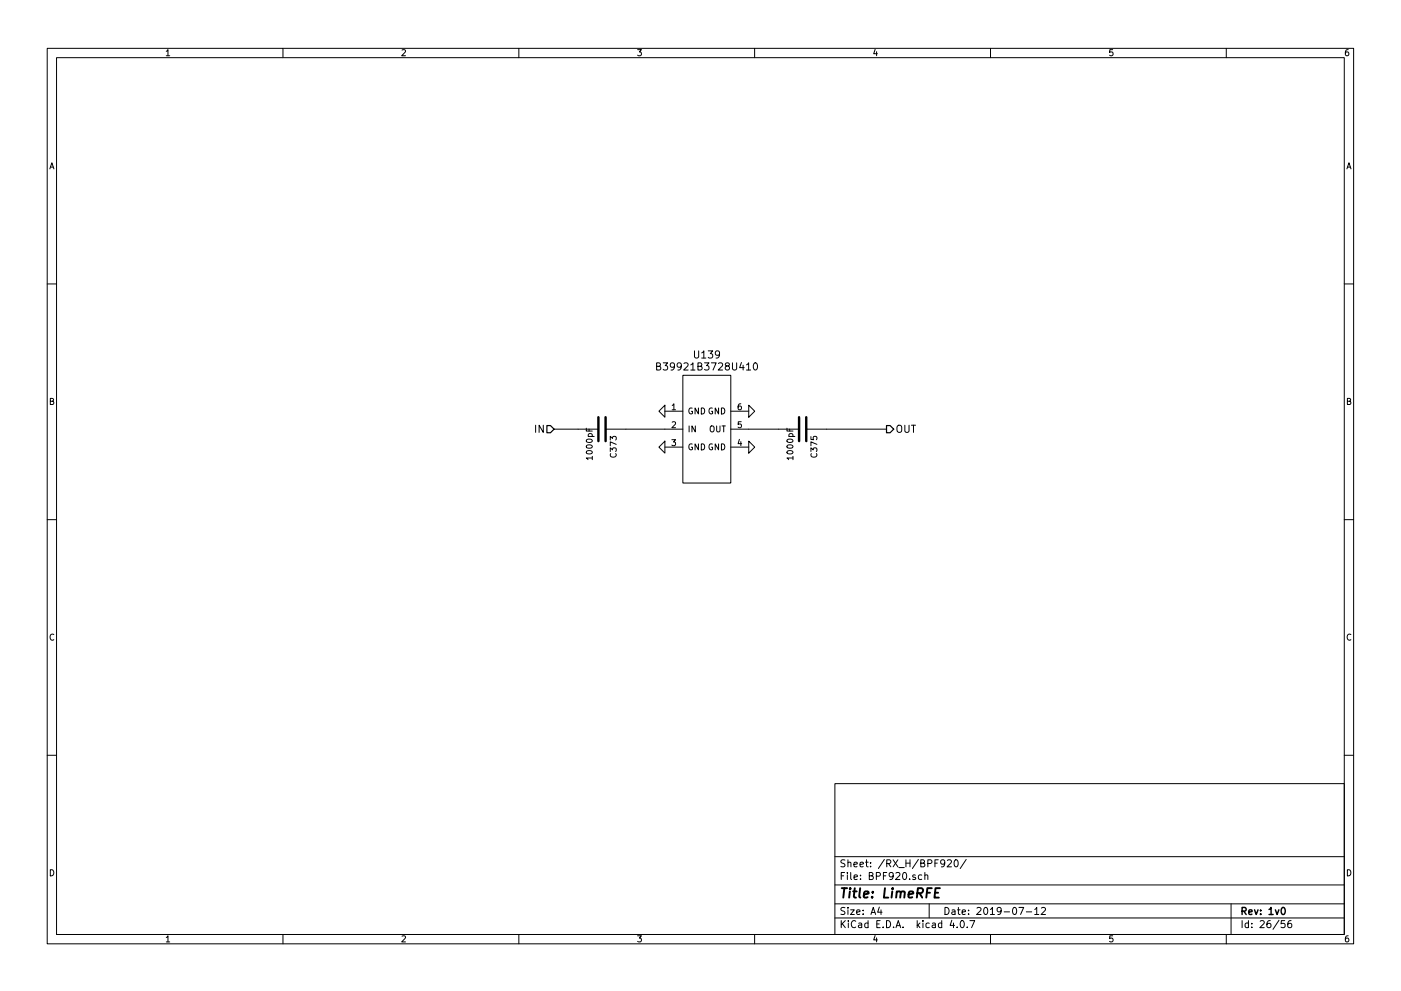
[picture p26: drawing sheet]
<svg xmlns="http://www.w3.org/2000/svg" width="297mm" height="210mm" viewBox="0 0 297 210" stroke-linecap="round" stroke-linejoin="round" font-family="sans-serif">
<g fill="none" stroke="#000" stroke-width=".21">
<path d="M10 10.3h277v189.9h-277zM12 12.2h273v186.1h-273zM35.3 10.9l.3-.4v1.3M35.3 11.8h.7M60 10.3v1.9M85.2 10.6l.5-.1 .3 .4-.8 .9h.8M110 10.3v1.9M135.2 10.5h.8l-.4 .5 .3 .1 .1 .2-.1 .4-.2 .1-.5-.1M160 10.3v1.9M185.5 10.5l-.3 .9h.8M185.9 11v.8M210 10.3v1.9"/>
<path d="M235.9 10.5h-.6v.6h.6l.1 .5-.3 .2-.4-.1M260 10.3v1.9M285.9 10.5l-.4 .1-.2 .2-.1 .8 .3 .2 .4-.1 .1-.4-.1-.2-.4-.1-.3 .3M10.6 35.8l.4-1.3 .4 1.3M10.7 35.5h.6M285.6 35.8l.4-1.3 .4 1.3M285.7 35.5h.6M10 60.2h2M139.2 77.7l.7-.1 .1-.2v-.3l-.8-.1v1.5h.6l.2-.1 .1-.4-.4-.3M140.6 77h1l-.6 .6 .6 .2-.1 .6-.3 .1-.6-.1M143 77.6l-.3 .3h-.3l-.3-.3 .1-.5 .5-.1a.96 .96 0 0 1-.1 1.5h-.3M144.4 77.6l-.3 .3h-.2l-.3-.3v-.5l.5-.1a.96 .96 0 0 1-.1 1.5h-.3"/>
<path d="M144.8 79.6h10.1v22.9h-10.1zM145 77.1l.6-.1 .3 .4-.9 1.1h.9M146.5 77.4l.4-.4v1.5M146.5 78.5h.8M147.2 74.4v1.3l.3 .3h.3l.3-.3v-1.3M148 77.7l.6-.1 .2-.2-.1-.3-.7-.1v1.5h.6l.2-.1 .1-.4-.4-.3M148.8 74.9l.4-.5v1.6M148.8 76h.9M149.4 77h.9l-.5 .6 .5 .2-.1 .6-.2 .1-.6-.1M150.2 74.4h.9l-.5 .6 .5 .3-.1 .5-.2 .2-.6-.2M150.8 77h1l-.6 1.5M152.3 77.1l.6-.1 .3 .4-.9 1.1h.9"/>
<path d="M152.6 75.1l-.4 .3h-.2l-.3-.3v-.5l.5-.2a.96 .96 0 0 1-.1 1.6h-.3M154.1 77.6l-.3-.3v-.2l.3-.1 .4 .1 .2 .2-.1 .2-.7 .2-.1 .2v.3l.3 .3h.3l.3-.3v-.3l-.3-.3M155.3 77v1.2l.3 .3h.3l.3-.3v-1.2M157.2 76.9l-.4 1.1h1M157.6 77.5v1M158.3 77.4l.4-.4v1.5M158.3 78.5h.9M159.9 77.1l.2-.1a.81 .81 0 0 1 .5 .7 .81 .81 0 0 1-.5 .8l-.2-.1-.2-.5zM285 60.2h2M10.7 85.1h.5l.1-.5-.6-.1v1.3h.5l.2-.4-.3-.3M113.6 90.2v1.5M115.2 90.2v1.5l-.9-1.5v1.5"/>
<path d="M117.5 91.1h9.4M124.3 90.9v.6h1.3M124.4 95.8a.76 .76 0 0 1 1.2 .2 .74 .74 0 0 1-1.3-.1zM124.4 94.6a.76 .76 0 0 1 1.2 .2 .74 .74 0 0 1-1.3-.1zM124.4 93.3a.76 .76 0 0 1 1.2 .3 .74 .74 0 0 1-1.3-.1zM124.7 92.6h1.3M124.8 92.6l-.1-.4 .3-.2 .5 .1v.5M124.9 91v.5M125.6 97.2h-1.3l.4 .3M125.6 96.8v.7M128.4 91.1h16.4M129.4 95.8v-.8l.5 .4 .1-.3h.5l.2 .1-.2 .6"/>
<path d="M129.4 93.4v-.8l.5 .4 .1-.4h.5l.2 .2-.2 .6M129.5 96.2a.56 .56 0 0 0 .5 .8 .56 .56 0 0 0 .5-.8M130.7 94.3l-1.3-.6v.9M139.7 87.2l1.3-1.2v2.5zM139.7 94.9l1.3-1.3v2.5zM141 87.2h3.8M141 94.9h3.8M142.4 93.3h.8l-.4 .5 .4 .1v.5l-.2 .2-.6-.2M142.5 86l.4-.3v1.2M142.5 89.6l.5-.1 .2 .3-.8 .9h.8M142.5 86.9h.7M146.1 90.4v1.2"/>
<path d="M146.8 86.6a.59 .59 0 0 0-.8 .6 .59 .59 0 0 0 .8 .6v-.5h-.2M146.8 94.2a.59 .59 0 0 0-.8 .6 .59 .59 0 0 0 .8 .6v-.5h-.2M147.4 90.4v1.2l-.7-1.2v1.2M148.1 86.6v1.2l-.7-1.2v1.2M148.1 94.2v1.2l-.7-1.2v1.2M148.7 86.6a.64 .64 0 0 1 .7 .6 .64 .64 0 0 1-.7 .6zM148.7 94.2a.64 .64 0 0 1 .7 .6 .64 .64 0 0 1-.7 .6zM150.6 90.5l.3-.1h.3l.2 .8a.42 .42 0 0 1-.2 .4 .42 .42 0 0 1-.5 0l-.1-.4zM151 94.2a.59 .59 0 0 0-.7 .6 .59 .59 0 0 0 .7 .6l.1-.5h-.2M151 86.6a.59 .59 0 0 0-.7 .6 .59 .59 0 0 0 .7 .6l.1-.5h-.2M151.9 90.4v1l.3 .2h.2l.3-.2v-1M152.3 94.2v1.2l-.7-1.2v1.2"/>
<path d="M152.3 86.6v1.2l-.7-1.2v1.2M153 94.2a.64 .64 0 0 1 .7 .6 .64 .64 0 0 1-.7 .6zM153 86.6a.64 .64 0 0 1 .7 .6 .64 .64 0 0 1-.7 .6zM153.1 90.4h.7M153.4 90.4v1.2M154.9 87.2h3.8M154.9 91.1h14.5M154.9 94.9h3.8M156.8 93.2l-.3 .9h.8M157.1 85.7h-.4l-.2 .3v.7l.2 .2 .4-.1v-.6h-.4l-.2 .2M157.1 93.7v.9M157.1 89.5h-.6v.6h.6v.5l-.1 .1-.5-.1"/>
<path d="M158.7 86l1.3 1.2-1.3 1.3zM158.7 93.6l1.3 1.3-1.3 1.2zM166.9 90.9v.6h1.2M166.9 95.8a.76 .76 0 0 1 1.2 .2 .74 .74 0 0 1-1.2-.1zM166.9 94.6a.76 .76 0 0 1 1.2 .2 .74 .74 0 0 1-1.2-.1zM166.9 93.3a.76 .76 0 0 1 1.2 .3 .74 .74 0 0 1-1.2-.1zM167.3 92.6h1.2M167.3 92.6v-.4l.2-.2 .5 .1v.5M167.4 91v.5M168.1 97.2h-1.2l.3 .3M168.1 96.8v.7M170.9 91.1h17.1"/>
<path d="M171.9 95.8v-.8l.5 .4 .1-.3h.6l.1 .1-.1 .6M171.9 92.6v.6l.6 .1v-.7h.6l.1 .2-.1 .5M172 96.2a.56 .56 0 0 0 .6 .8 .56 .56 0 0 0 .5-.8M173.2 94.3l-1.3-.6v.9M190.2 90.4a.5 .5 0 0 1 .6-.2 .5 .5 0 0 1 .4 .5l-.1 .8-.3 .2a.53 .53 0 0 1-.6-.5zM191.8 90.2v1.3l.4 .2h.2l.3-.2v-1.3M193.2 90.2h.9M193.7 90.2v1.5M285.7 85.1h.5l.1-.5-.6-.1v1.3h.5l.2-.4-.3-.3M10 110.3h2M285 110.3h2M11.4 134.6a.58 .58 0 0 0-.8 .6 .58 .58 0 0 0 .8 .5"/>
<path d="M286.4 134.6a.58 .58 0 0 0-.8 .6 .58 .58 0 0 0 .8 .5M10 160.2h2M177 166.3h108v32h-108zM285 160.2h2M10.7 184.5a.65 .65 0 0 1 .7 .7 .65 .65 0 0 1-.7 .6zM35.3 198.9l.3-.4v1.3M35.3 199.8h.7M60 198.3v1.9M85.2 198.6l.5-.1 .3 .4-.8 .9h.8M110 198.3v1.9M135.2 198.5h.8l-.4 .5 .3 .1 .1 .2-.1 .4-.2 .1-.5-.1M160 198.3v1.9"/>
<path d="M177 194.8h108M177 191.8h108M177 187.8h108M177 181.8h108M178.4 195.3v1.5M178.4 185.8h.5M178.6 196l.6 .8M179.1 185.1h-.7v1.5M179.1 192.6l-.5-.1-.3 .3 .1 .3 .7 .4v.4l-.2 .1-.6-.1M179.1 182.5l-.5-.1-.3 .3 .1 .3 .7 .4v.4l-.2 .1-.6-.1M179.2 195.3l-.8 .9M179.7 185.1v.2"/>
<path d="M179.7 185.6v1M179.8 192.5v.2M179.8 183.1l.2-.2 .4 .1v.9M179.8 182.4v1.5M179.8 193v1M179.9 195.3v.2M179.9 195.8v1M180.3 193h.8l-.8 1h.8M180.4 185.1v1.3l.2 .2M181.1 183.4l.7-.1-.1-.3-.4-.1-.2 .2v.7h.6M181.1 186.1l.7-.1-.1-.3-.4-.1-.2 .2 .1 .7h.5M181.4 195.5a.71 .71 0 0 0-1 .5 .71 .71 0 0 0 .8 .8l.2-.1"/>
<path d="M181.6 193.5l.7-.1v-.3l-.4-.1-.3 .2 .1 .7h.6M182.1 195.9h.6v.9M182.3 183.4l.8-.1-.1-.3-.4-.1-.3 .2 .1 .7h.6M182.4 186.5v.1M182.4 185.7v.1M182.7 196.2l-.7 .3 .2 .3 .5-.1M183 193.9v.1M183 193.1v.1M183.5 182.9h.6M183.7 182.4v1.3l.4 .2M184 195.9l-.4-.1-.3 .3 .1 .6 .2 .1 .4-.1M184 195.3v1.5"/>
<path d="M184.3 185.8l.7-.1v-.4l-.2-.2h-.5v1.5h.6l.2-.1 .1-.4-.4-.3M184.6 183.8v.1M184.6 183v.1M184.7 194l.4-1.5 .5 1.5M184.8 193.6h.7M185.5 198.5l-.3 .9h.8M185.8 185.9l.7-.1 .2-.2-.1-.3-.2-.2h-.6v1.5M185.9 199v.8M185.9 196h.5M186.4 192.5l-.3 1h.9M186.6 195.3h-.7v1.5h.7M186.8 193v1"/>
<path d="M187.2 196.7v.1M187.3 185.8h.5M187.5 182.3l-1.3 2M188 195.3a.76 .76 0 0 1 .8 .8 .76 .76 0 0 1-.8 .7zM188 185.1h-.7v1.5M188 183.2l.7-.1 .2-.2-.1-.3-.2-.2h-.6v1.5M188.4 183.2l.5 .7M189.4 182.4l1 1.5M189.4 185.7l-.3 .3h-.3l-.3-.3v-.3l.3-.3h.3l.3 .3a1.01 1.01 0 0 1-.4 1.2h-.3M189.5 196.7v.1M189.9 185.3l.6-.2 .3 .4-.9 1.1h.9M190 196.8l.4-1.5 .6 1.5"/>
<path d="M190.1 196.4h.7M190.4 182.4l-1 1.5M190.6 184.1h1.1M191.5 196.7v.1M191.5 185.3l.2-.2a.8 .8 0 0 1 .5 .8 .8 .8 0 0 1-.5 .7l-.3-.6zM192.1 182.4v1.5M192.1 183.1h.8M192.9 186.5v.1M192.9 182.4v1.5M194.1 185.7l-.4-.1-.2 .2 .1 .2 .5 .2v.3h-.6M194.5 195.3v1.5M194.6 196.3l.4 .5"/>
<path d="M194.7 182.3l-1.3 2M195 195.8l-.5 .6M195.2 183.1l.7-.1v-.4l-.2-.2h-.5v1.5h.6l.2-.1 .1-.4-.4-.3M195.4 185.7l-.4-.1-.3 .3 .1 .6 .2 .1 .4-.1M195.7 195.3v.2M195.7 195.8v1M196.1 185.7l.2-.1 .4 .1v.9M196.1 185.1v1.5M196.7 183.2l.7-.1 .2-.2-.1-.3-.2-.2h-.6v1.5M197 191.8v3M197 195.9l-.4-.1-.3 .3 .1 .6 .2 .1 .4-.1M197.7 195.9h.6v.9"/>
<path d="M198.2 183.1h.5M198.3 196.2l-.7 .3 .2 .3 .5-.1M198.9 182.4h-.7v1.5M199.7 195.9l-.5-.1-.2 .3v.6l.2 .1 .5-.1M199.7 195.3v1.5M200.3 183.1l-.3 .3h-.3l-.3-.3v-.4l.3-.3h.3l.3 .3a1.01 1.01 0 0 1-.4 1.2h-.3M200.4 192.5a.76 .76 0 0 1 .8 .8 .76 .76 0 0 1-.8 .7zM200.9 182.6l.5-.2 .3 .4-.9 1.1h.9M201.8 195.2l-.4 1.1h1M201.9 193.1h.5l.1 .9M202.2 195.8v1M202.4 182.6l.2-.2a.8 .8 0 0 1 .6 .8 .8 .8 0 0 1-.6 .7l-.3-.5z"/>
<path d="M202.5 193.4l-.7 .3 .2 .3 .5-.1M202.9 196.7v.1M203 193h.6M203.2 192.5v1.3l.4 .2M203.8 195.4l.1-.1a.8 .8 0 0 1 .6 .8 .8 .8 0 0 1-.6 .7 .97 .97 0 0 1-.1-1.4zM204 193.5l.7-.1-.1-.3-.4-.1-.2 .2 .1 .7h.5M204.9 182.3l-1.3 2M205.1 196.7v.1M205.4 193.9v.1M205.4 193.1v.1M205.6 195.3h1.1l-.7 1.5M207.1 192.7l.6-.2 .3 .5-.9 1h.9"/>
<path d="M208.7 192.7l.2-.2a.8 .8 0 0 1 .5 .8 .8 .8 0 0 1-.5 .7l-.3-.5zM210 193l.4-.5v1.5M210 194h.8M210 198.3v1.9M212.3 193.2l-.3 .3h-.3l-.3-.3v-.4l.3-.3h.3l.3 .3a1.01 1.01 0 0 1-.5 1.2h-.2M212.9 193.5h1.1M214.8 192.7l.2-.2a.8 .8 0 0 1 .6 .8 .8 .8 0 0 1-.6 .7l-.3-.5zM216 192.5h1l-.6 1.5M217.6 193.5h1.1M219.4 193l.4-.5v1.5M219.4 194h.8M220.8 192.7l.6-.2 .3 .5-1 1h1"/>
<path d="M235.9 198.5h-.6v.7l.6-.1 .1 .5-.3 .2-.4-.1M260 198.3v1.9M261 191.8v6.5M263.3 195.3v1.5M264.7 195.9l-.4-.1-.3 .3 .1 .6 .2 .1 .4-.1M264.7 195.3v1.5M265.4 196.7v.1M265.4 195.9v.1M267.2 195.5l.6-.2 .2 .5-.9 1h.9M269.3 195.3l-.4 .1a1.11 1.11 0 0 0-.1 1.3l.4 .1 .2-.1 .1-.5-.3-.3-.4 .1-.2 .2M271.2 195.2l-1.3 2M272.4 195.3h-.7l-.1 .7h.7l.2 .2-.1 .5-.2 .1-.6-.1"/>
<path d="M273.7 195.3l-.4 .1a1.11 1.11 0 0 0-.1 1.3l.4 .1 .2-.1 .1-.5-.3-.3-.4 .1-.2 .2M285.7 184.5a.65 .65 0 0 1 .7 .7 .65 .65 0 0 1-.7 .6zM285.9 198.5l-.4 .1-.2 .3-.1 .7 .3 .2 .4-.1 .1-.4-.1-.2-.4-.1-.3 .3"/>
</g>
<path d="M263.3 193.3l.8-.1 .1-.2-.1-.3-.2-.2h-.6v1.5M263.7 193.3l.5 .7M264.8 193.5l.7-.1-.1-.3-.4-.1-.2 .2v.7h.6M266 193l.3 1 .4-1M267.3 193.9v.1M267.3 193.1v.1M269.1 193l.4-.5v1.5M269.1 194h.8M270.4 193l.4 1 .3-1M271.8 192.7l.2-.2a.8 .8 0 0 1 .5 .8 .8 .8 0 0 1-.5 .7l-.4-.5z" fill="none" stroke="#000" stroke-width=".3"/>
<g fill="none" stroke="#000" stroke-width=".41">
<path d="M178.5 188.4h1.1M179 188.4l-.2 2M180.2 189.1l-.2 1.3M180.3 188.4l-.1 .2 .2-.1-.1-.1-.1 .2M180.9 189.1h.7M181.2 188.4l-.2 1.8 .1 .1 .4 .1M182.4 188.4l-.2 1.8 .2 .2M183.2 189.8l.9-.2v-.4l-.6-.1-.3 .3v.9h.7M184.9 190.3v.1M185.1 189.2l-.1 .2-.1-.1 .2-.1-.1 .2M187.6 188.4l-.2 2h.9M189.2 189.1l-.2 1.3"/>
<path d="M189.3 188.4l-.1 .2 .2-.1-.1-.1-.1 .2M190.1 189.3l.3-.2 .5 .1v1.2M190.1 189.1l-.1 1.3M191 189.4a.52 .52 0 0 1 .8-.2l-.1 1.2M192.6 189.8l1-.2v-.4l-.6-.1-.3 .3v.9h.7M194.5 189.5l1-.1a.56 .56 0 0 0 .1-.9l-1-.1-.2 2M195 189.5l.5 .9M196.5 189.4h.7M197.6 188.4h-1l-.2 2M198.2 189.4h.7M199.3 188.4h-1l-.2 2h1"/>
</g>
<path d="M116 90.3h.7l.8 .8-.8 .7h-.7zM188 90.3h.7l.8 .8-.8 .7h-.7z" fill="none" stroke="#000" stroke-width=".25"/>
<path d="M126.9 88.5v5.1M128.4 88.5v5.1M169.4 88.5v5.1M170.9 88.5v5.1" fill="none" stroke="#000" stroke-width=".51"/>
</svg>
